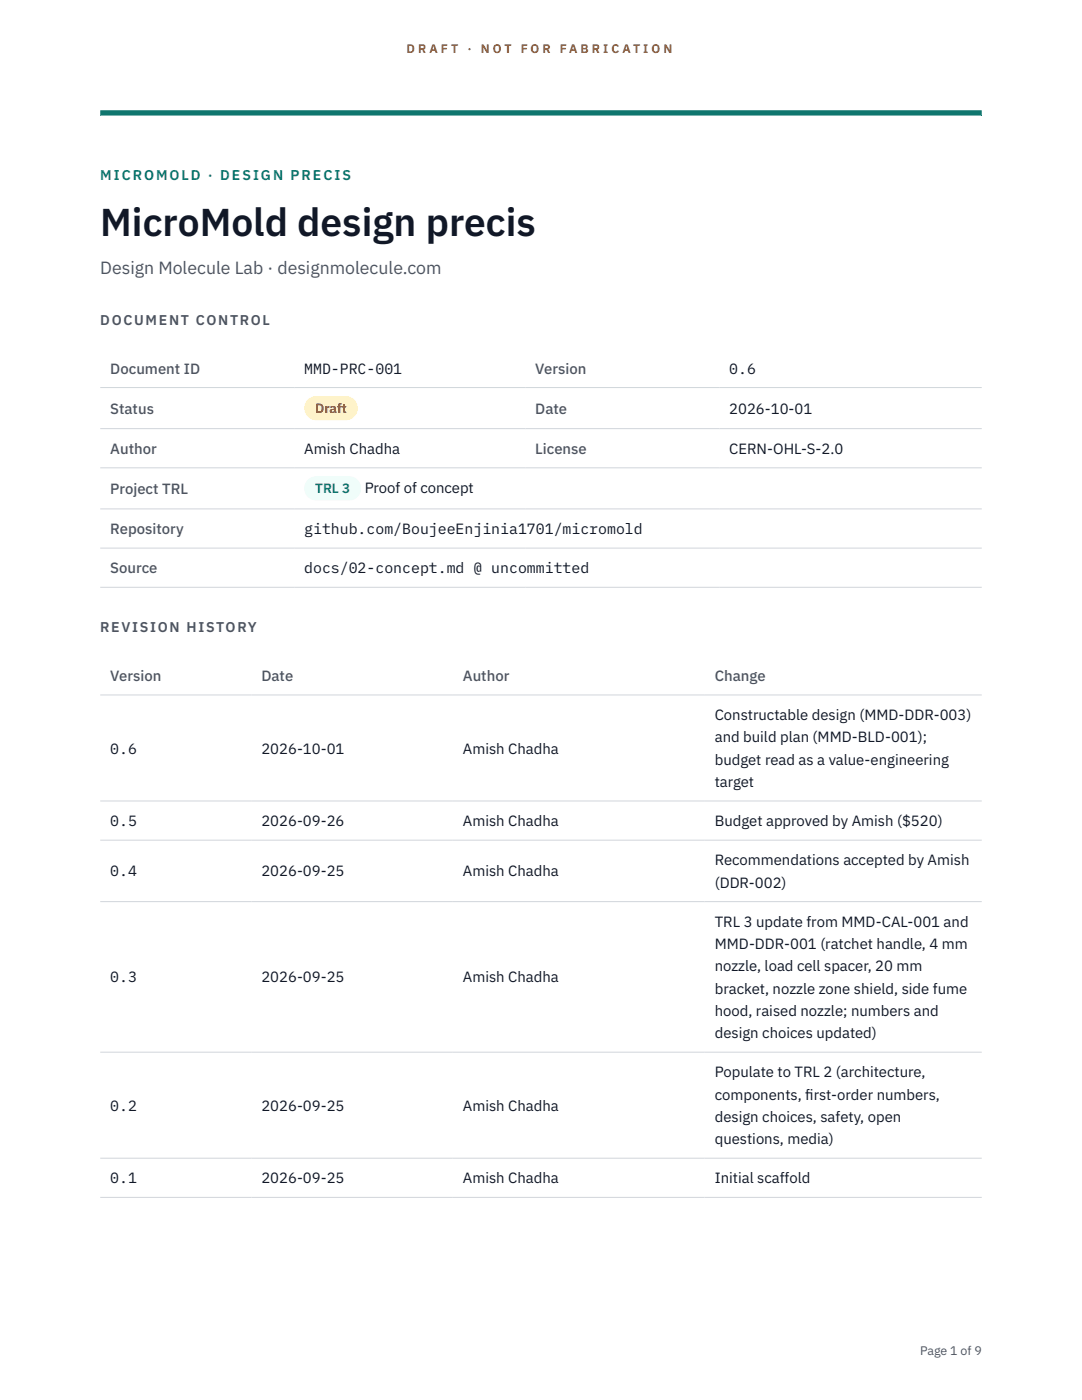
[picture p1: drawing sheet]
<svg xmlns="http://www.w3.org/2000/svg" width="216mm" height="279mm" viewBox="0 0 216 279" stroke-linecap="round" stroke-linejoin="round" font-family="sans-serif">
<defs><g id="words">
<text font-size="7.8" fill="#111827" x="20" y="47.1">MicroMold design precis</text>
<text font-size="3.5" fill="#4b5563" x="20" y="54.6">Design Molecule Lab · designmolecule.com</text>
<g font-size="3" fill="#4b5563">
<text x="22" y="74.5">Document ID</text>
<text x="106.8" y="74.5">Version</text>
<text x="22" y="82.6">Status</text>
<text x="106.8" y="82.6">Date</text>
<text x="22" y="90.6">Author</text>
<text x="106.8" y="90.6">License</text>
<text x="22" y="98.6">Project TRL</text>
<text x="22" y="106.6">Repository</text>
<text x="22" y="114.4">Source</text>
<text x="22" y="135.9">Version</text>
<text x="52.2" y="135.9">Date</text>
<text x="92.4" y="135.9">Author</text>
<text x="142.6" y="135.9">Change</text>
</g>
<g font-size="3" fill="#111827">
<text x="60.7" y="74.5">MMD-PRC-001</text>
<text x="145.5" y="74.5">0.6</text>
<text x="145.5" y="82.6">2026-10-01</text>
<text x="60.7" y="90.6">Amish Chadha</text>
<text x="145.5" y="90.6">CERN-OHL-S-2.0</text>
<text x="72.8" y="98.5">Proof of concept</text>
<text x="60.7" y="106.6">github.com/BoujeeEnjinia1701/micromold</text>
<text x="60.7" y="114.4">docs/02-concept.md @ uncommitted</text>
<text x="142.6" y="143.7">Constructable design (MMD-DDR-003)</text>
<text x="142.6" y="148.2">and build plan (MMD-BLD-001);</text>
<text x="22" y="150.4">0.6</text>
<text x="52.2" y="150.4">2026-10-01</text>
<text x="92.4" y="150.4">Amish Chadha</text>
<text x="142.6" y="152.6">budget read as a value-engineering</text>
<text x="142.6" y="157.1">target</text>
<text x="22" y="164.9">0.5</text>
<text x="52.2" y="164.9">2026-09-26</text>
<text x="92.4" y="164.9">Amish Chadha</text>
<text x="142.6" y="164.9">Budget approved by Amish ($520)</text>
<text x="142.6" y="172.7">Recommendations accepted by Amish</text>
<text x="22" y="174.9">0.4</text>
<text x="52.2" y="174.9">2026-09-25</text>
<text x="92.4" y="174.9">Amish Chadha</text>
<text x="142.6" y="177.1">(DDR-002)</text>
<text x="142.6" y="185">TRL 3 update from MMD-CAL-001 and</text>
<text x="142.6" y="189.4">MMD-DDR-001 (ratchet handle, 4 mm</text>
<text x="22" y="196.1">0.3</text>
<text x="52.2" y="196.1">2026-09-25</text>
<text x="92.4" y="196.1">Amish Chadha</text>
<text x="142.6" y="193.9">nozzle, load cell spacer, 20 mm</text>
<text x="142.6" y="198.3">bracket, nozzle zone shield, side fume</text>
<text x="142.6" y="202.7">hood, raised nozzle; numbers and</text>
<text x="142.6" y="207.2">design choices updated)</text>
<text x="142.6" y="215">Populate to TRL 2 (architecture,</text>
<text x="22" y="221.7">0.2</text>
<text x="52.2" y="221.7">2026-09-25</text>
<text x="92.4" y="221.7">Amish Chadha</text>
<text x="142.6" y="219.5">components, f</text>
<text x="160.7" y="219.5">irst-order numbers,</text>
<text x="142.6" y="223.9">design choices, safety, open</text>
<text x="142.6" y="228.3">questions, media)</text>
<text x="22" y="236.2">0.1</text>
<text x="52.2" y="236.2">2026-09-25</text>
<text x="92.4" y="236.2">Amish Chadha</text>
<text x="142.6" y="236.2">Initial scaffold</text>
</g>
<text font-size="2.8" fill="#0f766e" x="20" y="36">MICROMOLD · DESIGN PRECIS</text>
<g font-size="2.8" fill="#4b5563">
<text x="20" y="64.8">DOCUMENT CONTROL</text>
<text x="20" y="126.2">REVISION HISTORY</text>
</g>
<text font-size="2.7" fill="#92400e" x="62.9" y="82.5">Draft</text>
<text font-size="2.7" fill="#0f766e" x="62.9" y="98.5">TRL 3</text>
<g font-size="2.5" fill="#b45309">
<text x="81.1" y="10.5">D R A F T</text>
<text x="93.3" y="10.5">·</text>
<text x="95.9" y="10.5">N O T</text>
<text x="103.9" y="10.5">F O R</text>
<text x="111.7" y="10.5">F A B R I C A T I O N</text>
</g>
<text font-size="2.5" fill="#4b5563" x="183.6" y="270.3">Page 1 of 9</text>
</g></defs>
<path d="M20 23.1h175.9zM20 22h175.9v1.1h-175.9z" fill-rule="evenodd" fill="#0f766e"/>
<g fill="none" stroke="#d1d5db" stroke-width=".2">
<path d="M20 77.3h175.9M20 85.5h175.9M20 93.4h175.9M20 101.6h175.9M20 109.4h175.9M20 117.2h175.9M20 138.7h175.9M20 159.9h175.9M20 167.7h175.9M20 179.9h175.9M20 210h175.9M20 231.1h175.9"/>
<path d="M20 239h175.9"/>
</g>
<path d="M60.7 79h10.7v4.9h-10.7z" fill="#fef3c7"/>
<path d="M60.7 95.1h11.4v4.8h-11.4z" fill="#f0fdfa"/>
<use href="#words"/>
</svg>
